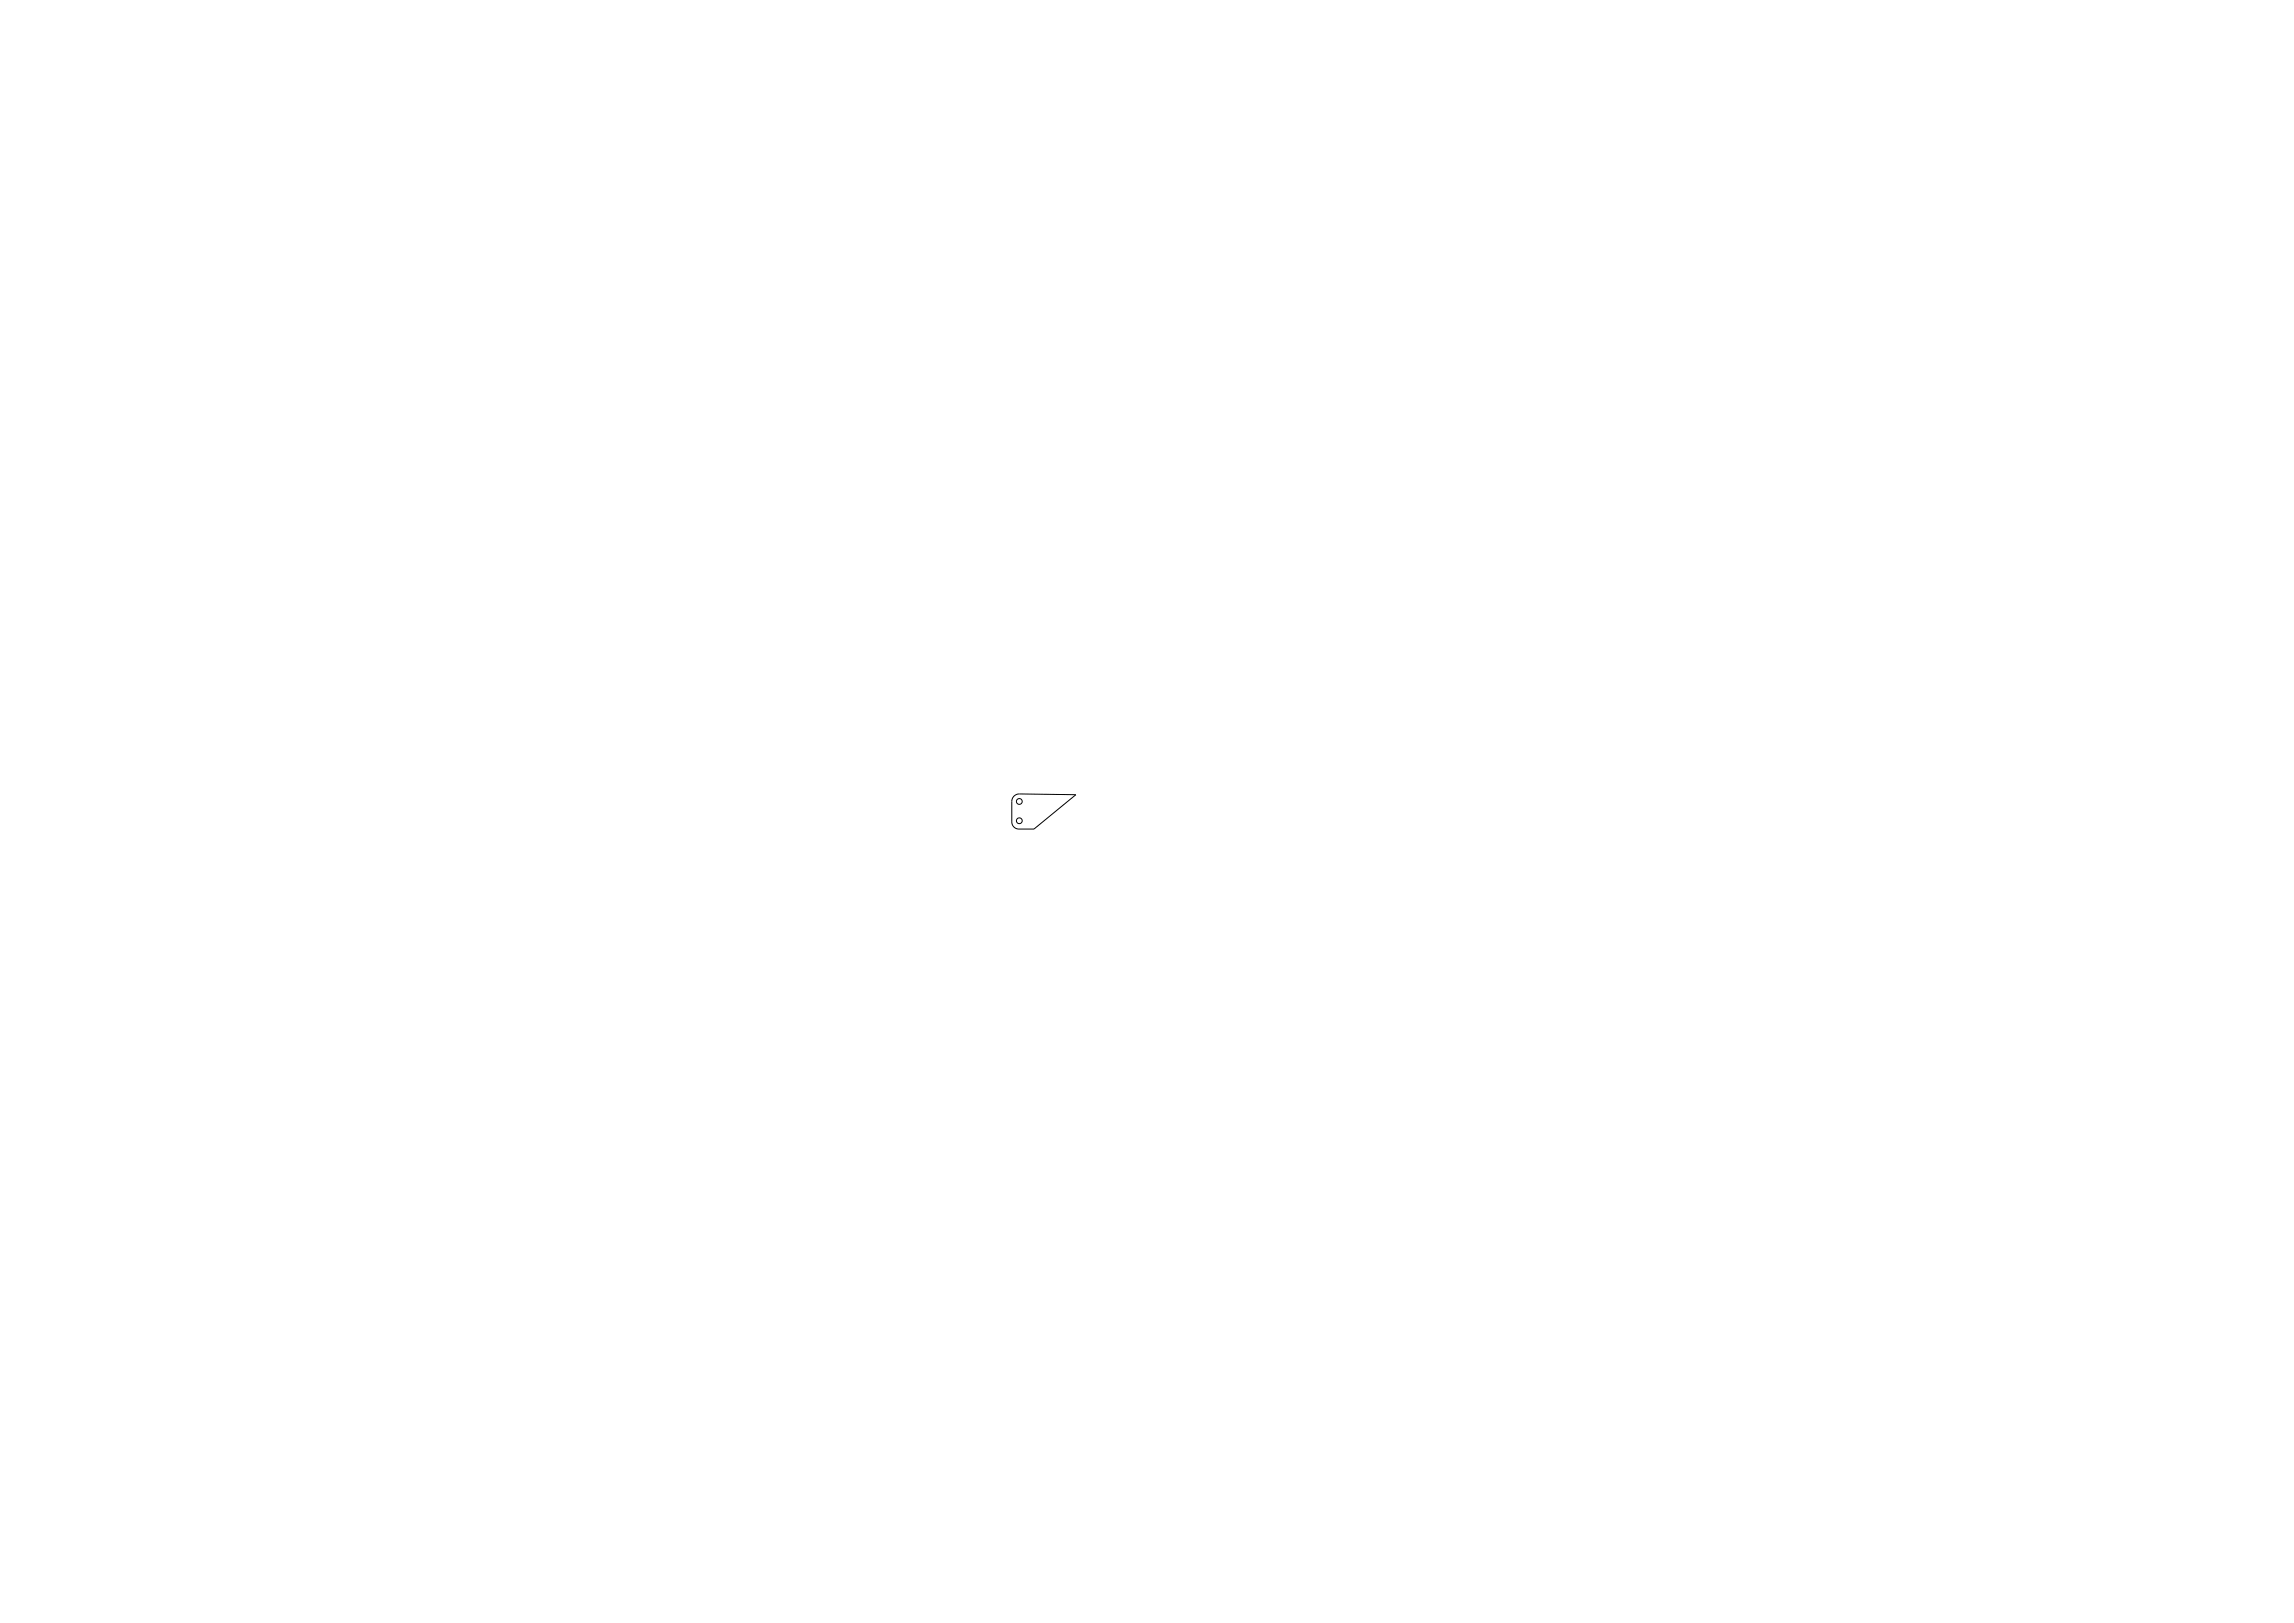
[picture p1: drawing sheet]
<svg xmlns="http://www.w3.org/2000/svg" width="1189mm" height="841mm" viewBox="0 0 1189 841" stroke-linecap="round" stroke-linejoin="round" font-family="sans-serif">
<g fill="none" stroke="#000" stroke-width=".52">
<path d="M526 412l2-1 30 1-22 18h-8l-3-2-1-2v-11z"/>
<circle cx="528" cy="415" r="1.5"/>
<circle cx="528" cy="425" r="1.5"/>
</g>
</svg>
